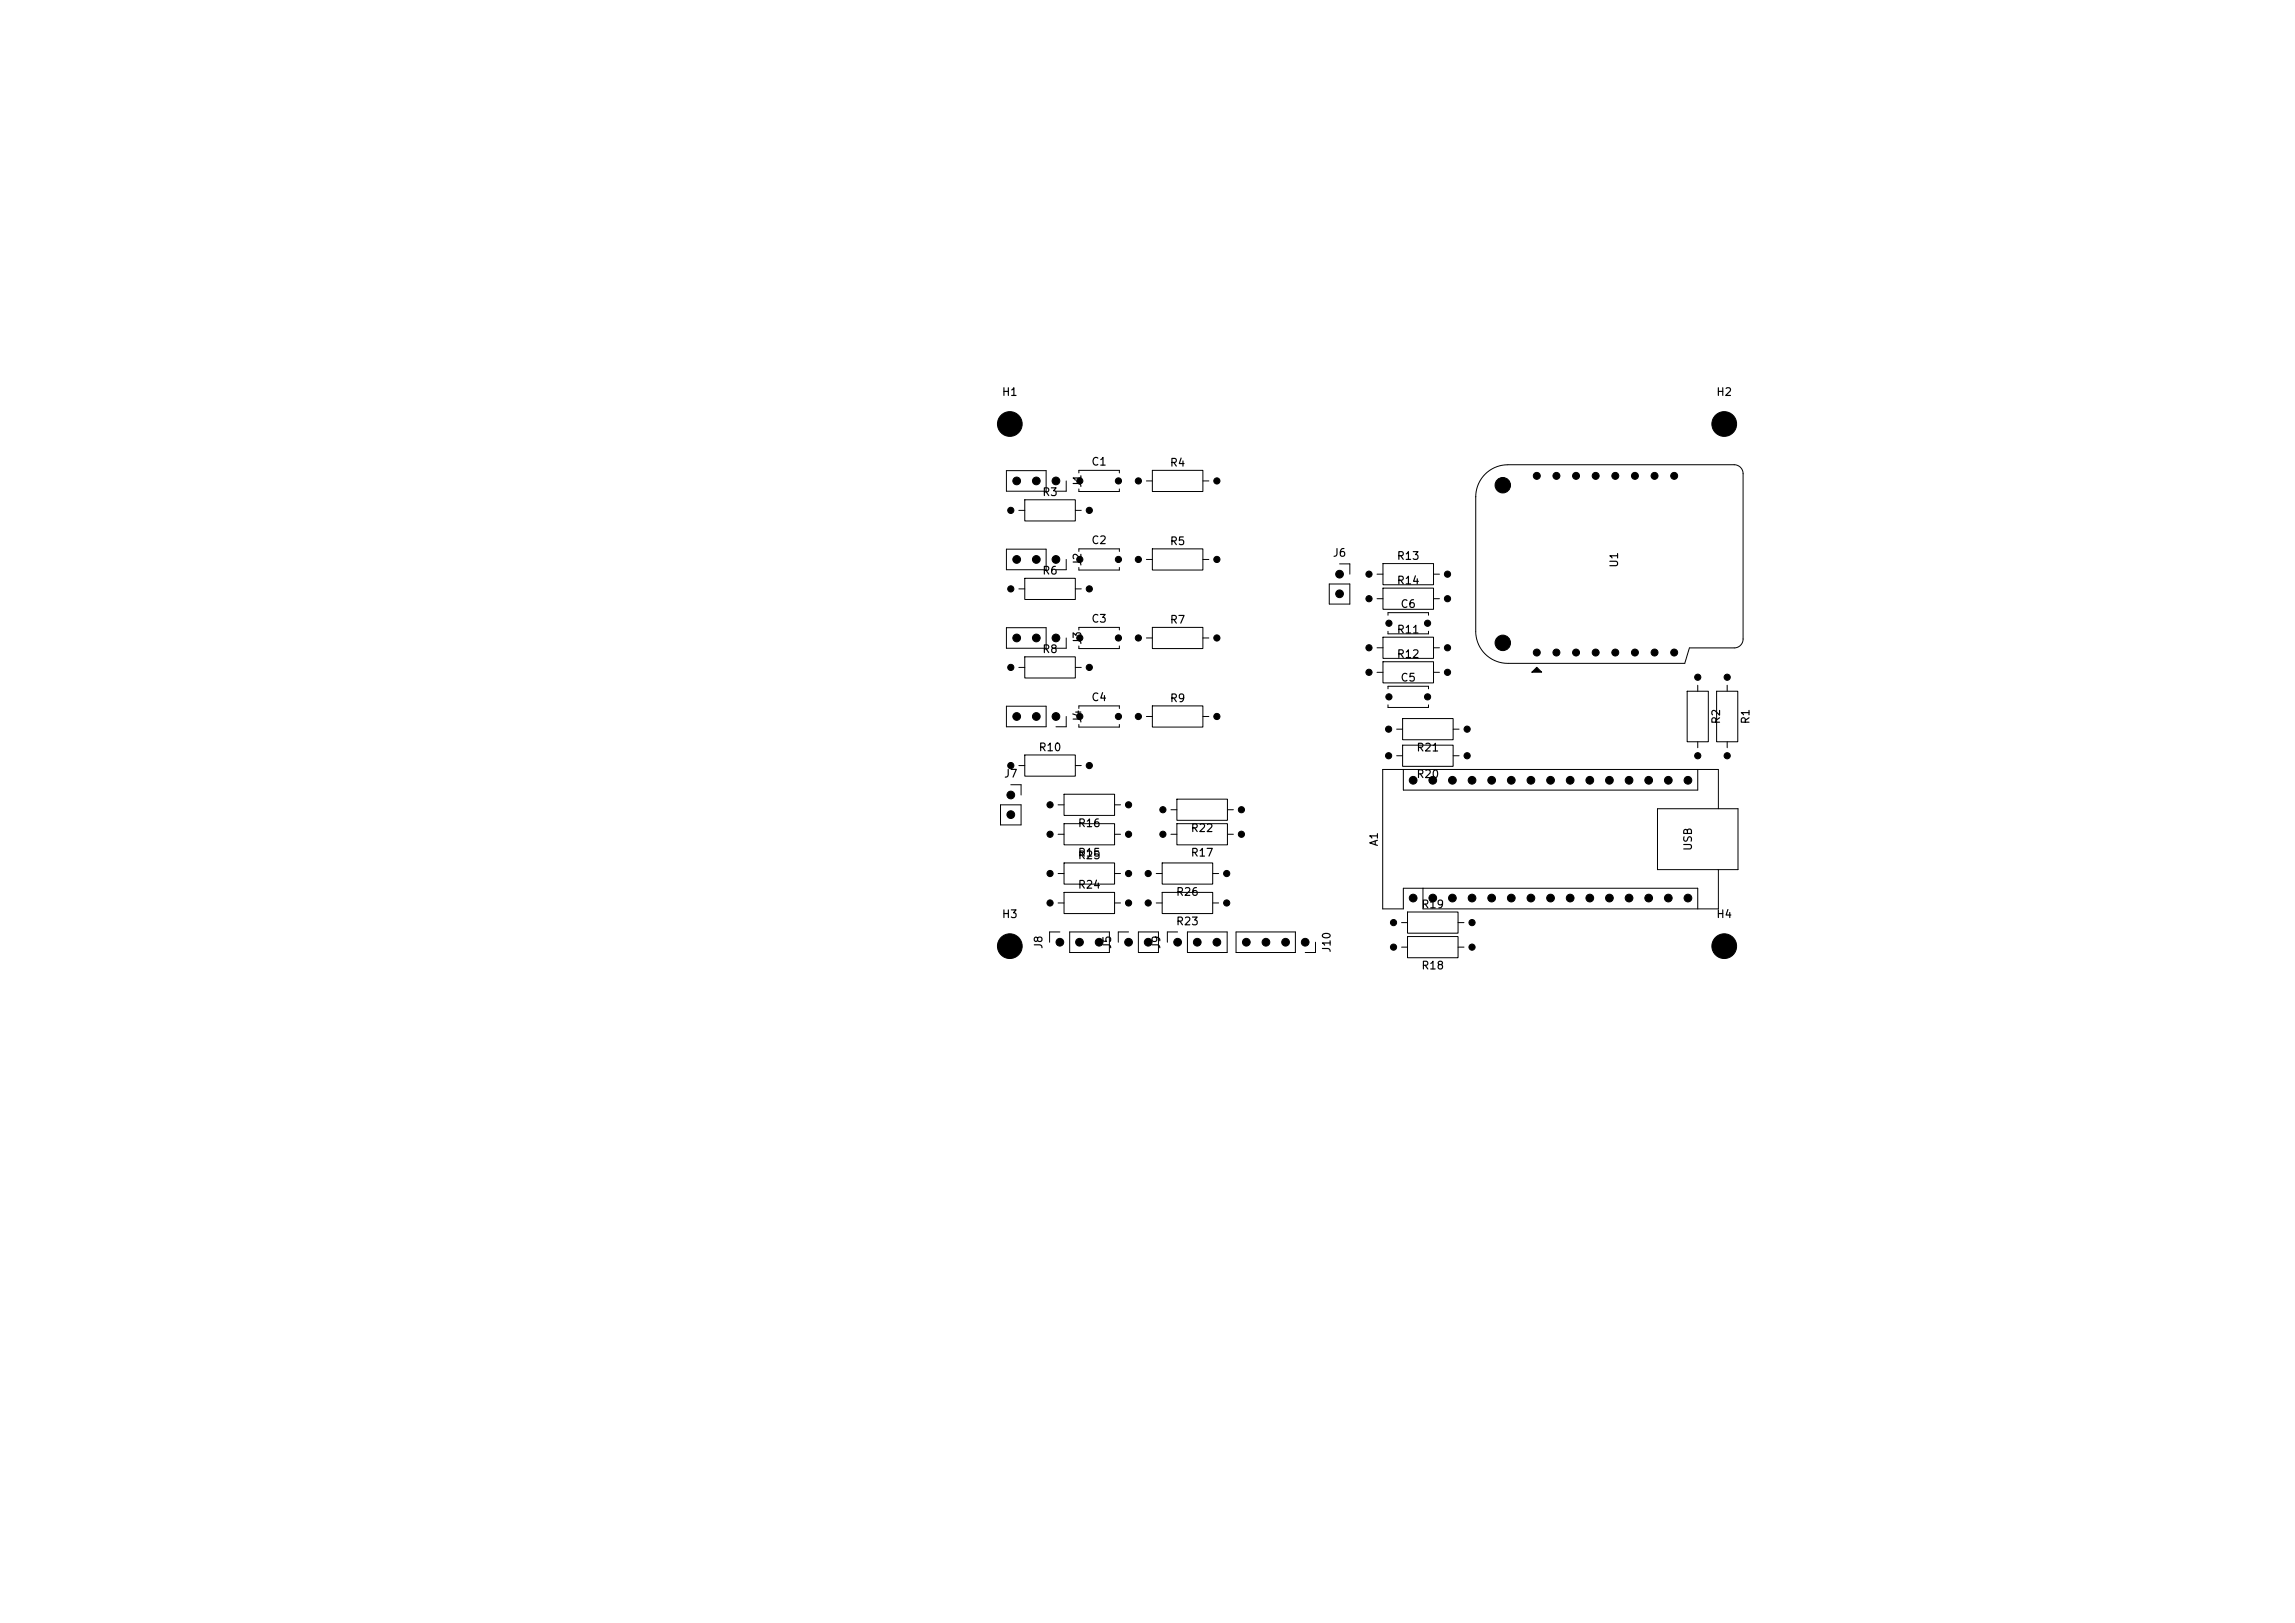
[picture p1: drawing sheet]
<svg xmlns="http://www.w3.org/2000/svg" width="297mm" height="210mm" viewBox="0 0 297 210" stroke-linecap="round" stroke-linejoin="round" font-family="sans-serif">
<defs><g id="words">
<g font-size="1">
<text x="129.6" y="51.5">H1</text>
<text x="222" y="51.5">H2</text>
<text x="134.8" y="64.4">R3</text>
<text x="140.2" y="63.2" transform="rotate(-90 140.2 63.2)">J1</text>
<text x="141.2" y="60.5">C1</text>
<text x="151.3" y="60.6">R4</text>
<text x="141.2" y="70.6">C2</text>
<text x="151.3" y="70.8">R5</text>
<text x="134.8" y="74.6">R6</text>
<text x="140.2" y="73.3" transform="rotate(-90 140.2 73.3)">J2</text>
<text x="172.4" y="72.3">J6</text>
<text x="180.7" y="75.9">R14</text>
<text x="180.7" y="72.7">R13</text>
<text x="209.6" y="73.5" transform="rotate(-90 209.6 73.5)">U1</text>
<text x="140.2" y="83.5" transform="rotate(-90 140.2 83.5)">J3</text>
<text x="141.2" y="80.8">C3</text>
<text x="151.3" y="80.9">R7</text>
<text x="180.7" y="82.2">R11</text>
<text x="181.2" y="78.9">C6</text>
<text x="134.8" y="84.7">R8</text>
<text x="180.7" y="85.4">R12</text>
<text x="181.2" y="88.4">C5</text>
<text x="140.2" y="93.7" transform="rotate(-90 140.2 93.7)">J4</text>
<text x="141.2" y="91">C4</text>
<text x="151.3" y="91.1">R9</text>
<text x="222.8" y="93.8" transform="rotate(-90 222.8 93.8)">R2</text>
<text x="226.6" y="93.8" transform="rotate(-90 226.6 93.8)">R1</text>
<text x="129.9" y="100.9">J7</text>
<text x="134.3" y="97.4">R10</text>
<text x="183.2" y="97.5">R21</text>
<text x="183.2" y="100.9">R20</text>
<text x="139.4" y="107.3">R16</text>
<text x="154" y="107.9">R22</text>
<text x="139.4" y="111.1">R15</text>
<text x="139.4" y="111.4">R25</text>
<text x="154" y="111.1">R17</text>
<text x="178.6" y="109.6" transform="rotate(-90 178.6 109.6)">A1</text>
<text x="219.2" y="110.2" transform="rotate(-90 219.2 110.2)">USB</text>
<text x="129.6" y="119">H3</text>
<text x="139.4" y="115.2">R24</text>
<text x="152.1" y="116.2">R26</text>
<text x="152.1" y="120">R23</text>
<text x="183.9" y="117.8">R19</text>
<text x="222" y="119">H4</text>
<text x="135.1" y="122.9" transform="rotate(-90 135.1 122.9)">J8</text>
<text x="144" y="122.9" transform="rotate(-90 144 122.9)">J5</text>
<text x="150.4" y="122.9" transform="rotate(-90 150.4 122.9)">J9</text>
<text x="172.4" y="123.4" transform="rotate(-90 172.4 123.4)">J10</text>
<text x="183.9" y="125.7">R18</text>
</g>
</g></defs>
<g fill="none" stroke="#000" stroke-width=".13">
<path d="M130.2 60.9h5.2v2.7h-5.2zM130.2 71.1h5.2v2.6h-5.2zM131.8 66h.8M131.8 76.2h.8M132.6 64.7h6.6v2.7h-6.6zM132.6 74.8h6.6v2.8h-6.6zM138 62.2v1.4h-1.3M138 72.4v1.3h-1.3M139.2 66h.7M139.2 76.2h.7M139.6 71.4v-.4h5.3v.4M139.6 61.2v-.3h5.3v.3"/>
<path d="M139.6 63.3v.3h5.3v-.3M139.6 73.4v.4h5.3v-.4M148.4 72.4h.7M148.4 62.2h.7M149.1 71h6.6v2.8h-6.6zM149.1 60.9h6.6v2.7h-6.6zM155.7 72.4h.7M155.7 62.2h.7M172 75.6h2.7v2.6h-2.7zM173.4 73h1.3v1.3M178.2 77.5h.8M178.2 74.3h.8"/>
<path d="M179 76.1h6.5v2.7h-6.5zM179 72.9h6.5v2.8h-6.5zM179.6 79.6v-.3h5.3v.3M185.5 77.5h.8M185.5 74.3h.8M191 64.2v17.5a4.2 4.2 0 0 0 4.2 4.1h22.8l.6-2h5.8a1.15 1.15 0 0 0 1.2-1.1v-21.4a1.15 1.15 0 0 0-1.2-1.2h-29.3a4.1 4.1 0 0 0-4.1 4.2M130.2 81.2h5.2v2.7h-5.2zM130.2 91.4h5.2v2.6h-5.2zM131.8 86.4h.8M131.8 99.1h.8M132.6 85h6.6v2.7h-6.6zM132.6 97.7h6.6v2.7h-6.6z"/>
<path d="M138 82.6v1.3h-1.3M138 92.7v1.3h-1.3M139.2 86.4h.7M139.2 99.1h.7M139.6 81.5v-.3h5.3v.3M139.6 83.6v.3h5.3v-.3M139.6 91.7v-.4h5.3v.4M139.6 93.7v.4h5.3v-.4M148.4 92.7h.7M148.4 82.6h.7M149.1 91.3h6.6v2.8h-6.6zM149.1 81.2h6.6v2.7h-6.6z"/>
<path d="M155.7 92.7h.7M155.7 82.6h.7M178.2 83.8h.8M178.2 87h.8M179 82.4h6.5v2.8h-6.5zM179 85.6h6.5v2.8h-6.5zM179.6 81.7v.3h5.3v-.3M179.6 89.1v-.3h5.3v.3M179.6 91.2v.3h5.3v-.3M180.7 94.4h.8M180.7 97.8h.8M181.5 93h6.6v2.7h-6.6z"/>
<path d="M181.5 96.4h6.6v2.8h-6.6zM181.6 99.6v2.6h38.1v-2.6M185.5 83.8h.8M185.5 87h.8M188.1 94.4h.7M188.1 97.8h.7M198.9 86.3l.6 .7h-1.3zM218.3 89.4h2.8v6.6h-2.8zM219.7 88.7v.7M219.7 96v.8M222.1 89.4h2.8v6.6h-2.8zM223.5 88.7v.7"/>
<path d="M223.5 96v.8M129.5 104.1h2.6v2.6h-2.6zM130.8 101.5h1.3v1.4M136.9 108h.8M136.9 113h.8M136.9 116.8h.8M136.9 104.1h.8M137.7 106.6h6.5v2.7h-6.5zM137.7 111.7h6.5v2.7h-6.5zM137.7 115.5h6.5v2.7h-6.5zM137.7 102.8h6.5v2.7h-6.5zM144.2 108h.8"/>
<path d="M144.2 113h.8M144.2 116.8h.8M144.2 104.1h.8M149.6 113h.8M149.6 116.8h.8M150.4 111.7h6.5v2.7h-6.5zM150.4 115.5h6.5v2.7h-6.5zM151.5 108h.8M151.5 104.8h.8M152.3 106.6h6.5v2.7h-6.5zM152.3 103.4h6.5v2.7h-6.5zM156.9 113h.8"/>
<path d="M156.9 116.8h.8M158.8 108h.8M158.8 104.8h.8M181.4 119.4h.8M182.2 118h6.5v2.8h-6.5zM188.7 119.4h.8M214.5 104.6h10.4v7.9h-10.4zM222.4 104.6v-5h-43.5v18h2.7v-2.7h38.1v2.7M222.4 112.5v5.1h-38.3v-2.7M137.2 120.6h-1.4v1.3M138.4 120.6h5.2v2.7h-5.2zM146 120.6h-1.3v1.3"/>
<path d="M147.3 120.6h2.6v2.7h-2.6zM152.4 120.6h-1.3v1.3M153.7 120.6h5.1v2.7h-5.1zM160 120.6h7.6v2.7h-7.6zM170.2 121.9v1.4h-1.3M181.4 122.6h.8M182.2 121.2h6.5v2.7h-6.5zM188.7 122.6h.8"/>
</g>
<path d="M198.2 87l.7-.7 .6 .7z" fill="#000"/>
<g fill="#000" stroke="#000" stroke-width=".13">
<circle cx="130.7" cy="54.9" r="1.6"/>
<circle cx="223.1" cy="54.9" r="1.6"/>
<circle cx="130.8" cy="76.2" r=".4"/>
<circle cx="130.8" cy="66" r=".4"/>
<circle cx="131.6" cy="62.2" r=".5"/>
<circle cx="131.6" cy="72.4" r=".5"/>
<circle cx="134.1" cy="62.2" r=".5"/>
<circle cx="134.1" cy="72.4" r=".5"/>
<circle cx="136.7" cy="62.2" r=".5"/>
<circle cx="136.7" cy="72.4" r=".5"/>
<circle cx="139.7" cy="72.4" r=".4"/>
<circle cx="139.7" cy="62.2" r=".4"/>
<circle cx="141" cy="66" r=".4"/>
<circle cx="141" cy="76.2" r=".4"/>
<circle cx="144.7" cy="72.4" r=".4"/>
<circle cx="144.7" cy="62.2" r=".4"/>
<circle cx="147.3" cy="72.4" r=".4"/>
<circle cx="147.3" cy="62.2" r=".4"/>
<circle cx="157.5" cy="72.4" r=".4"/>
<circle cx="157.5" cy="62.2" r=".4"/>
<circle cx="173.4" cy="76.8" r=".5"/>
<circle cx="173.4" cy="74.3" r=".5"/>
<circle cx="177.2" cy="77.5" r=".4"/>
<circle cx="177.2" cy="74.3" r=".4"/>
<circle cx="187.3" cy="74.3" r=".4"/>
<circle cx="187.3" cy="77.5" r=".4"/>
<circle cx="194.5" cy="62.8" r="1"/>
<circle cx="198.9" cy="61.6" r=".45"/>
<circle cx="201.4" cy="61.6" r=".45"/>
<circle cx="204" cy="61.6" r=".45"/>
<circle cx="206.5" cy="61.6" r=".45"/>
<circle cx="209" cy="61.6" r=".45"/>
<circle cx="211.6" cy="61.6" r=".45"/>
<circle cx="214.1" cy="61.6" r=".45"/>
<circle cx="216.7" cy="61.6" r=".45"/>
<circle cx="130.8" cy="86.4" r=".4"/>
<circle cx="130.8" cy="99.1" r=".4"/>
<circle cx="131.6" cy="82.6" r=".5"/>
<circle cx="131.6" cy="92.7" r=".5"/>
<circle cx="134.1" cy="92.7" r=".5"/>
<circle cx="134.1" cy="82.6" r=".5"/>
<circle cx="136.7" cy="92.7" r=".5"/>
<circle cx="136.7" cy="82.6" r=".5"/>
<circle cx="139.7" cy="92.7" r=".4"/>
<circle cx="139.7" cy="82.6" r=".4"/>
<circle cx="141" cy="99.1" r=".4"/>
<circle cx="141" cy="86.4" r=".4"/>
<circle cx="144.7" cy="82.6" r=".4"/>
<circle cx="144.7" cy="92.7" r=".4"/>
<circle cx="147.3" cy="92.7" r=".4"/>
<circle cx="147.3" cy="82.6" r=".4"/>
<circle cx="157.5" cy="92.7" r=".4"/>
<circle cx="157.5" cy="82.6" r=".4"/>
<circle cx="177.2" cy="87" r=".4"/>
<circle cx="177.2" cy="83.8" r=".4"/>
<circle cx="179.7" cy="94.3" r=".4"/>
<circle cx="179.7" cy="97.8" r=".4"/>
<circle cx="179.7" cy="80.6" r=".4"/>
<circle cx="179.7" cy="90.2" r=".4"/>
<circle cx="184.7" cy="90.2" r=".4"/>
<circle cx="184.7" cy="80.6" r=".4"/>
<circle cx="187.3" cy="87" r=".4"/>
<circle cx="187.3" cy="83.8" r=".4"/>
<circle cx="189.9" cy="94.3" r=".4"/>
<circle cx="189.9" cy="97.8" r=".4"/>
<circle cx="194.5" cy="83.2" r="1"/>
<circle cx="198.9" cy="84.4" r=".45"/>
<circle cx="201.4" cy="84.4" r=".45"/>
<circle cx="204" cy="84.4" r=".45"/>
<circle cx="206.5" cy="84.4" r=".45"/>
<circle cx="209" cy="84.4" r=".45"/>
<circle cx="211.6" cy="84.4" r=".45"/>
<circle cx="214.1" cy="84.4" r=".45"/>
<circle cx="216.7" cy="84.4" r=".45"/>
<circle cx="219.7" cy="87.6" r=".4"/>
<circle cx="219.7" cy="97.8" r=".4"/>
<circle cx="223.5" cy="87.6" r=".4"/>
<circle cx="223.5" cy="97.8" r=".4"/>
<circle cx="130.8" cy="105.4" r=".5"/>
<circle cx="130.8" cy="102.9" r=".5"/>
<circle cx="135.9" cy="108" r=".4"/>
<circle cx="135.9" cy="104.1" r=".4"/>
<circle cx="135.9" cy="116.8" r=".4"/>
<circle cx="135.9" cy="113" r=".4"/>
<circle cx="146" cy="108" r=".4"/>
<circle cx="146" cy="116.8" r=".4"/>
<circle cx="146" cy="104.1" r=".4"/>
<circle cx="146" cy="113" r=".4"/>
<circle cx="148.6" cy="116.8" r=".4"/>
<circle cx="148.6" cy="113" r=".4"/>
<circle cx="150.5" cy="108" r=".4"/>
<circle cx="150.5" cy="104.8" r=".4"/>
<circle cx="158.7" cy="113" r=".4"/>
<circle cx="158.7" cy="116.8" r=".4"/>
<circle cx="160.7" cy="108" r=".4"/>
<circle cx="160.7" cy="104.8" r=".4"/>
<circle cx="180.3" cy="119.4" r=".4"/>
<circle cx="182.9" cy="116.2" r=".5"/>
<circle cx="182.9" cy="101" r=".5"/>
<circle cx="185.4" cy="116.2" r=".5"/>
<circle cx="185.4" cy="101" r=".5"/>
<circle cx="188" cy="101" r=".5"/>
<circle cx="188" cy="116.2" r=".5"/>
<circle cx="190.5" cy="116.2" r=".5"/>
<circle cx="190.5" cy="101" r=".5"/>
<circle cx="190.5" cy="119.4" r=".4"/>
<circle cx="193" cy="116.2" r=".5"/>
<circle cx="193" cy="101" r=".5"/>
<circle cx="195.6" cy="101" r=".5"/>
<circle cx="195.6" cy="116.2" r=".5"/>
<circle cx="198.1" cy="116.2" r=".5"/>
<circle cx="198.1" cy="101" r=".5"/>
<circle cx="200.7" cy="101" r=".5"/>
<circle cx="200.7" cy="116.2" r=".5"/>
<circle cx="203.2" cy="116.2" r=".5"/>
<circle cx="203.2" cy="101" r=".5"/>
<circle cx="205.7" cy="101" r=".5"/>
<circle cx="205.7" cy="116.2" r=".5"/>
<circle cx="208.3" cy="116.2" r=".5"/>
<circle cx="208.3" cy="101" r=".5"/>
<circle cx="210.8" cy="116.2" r=".5"/>
<circle cx="210.8" cy="101" r=".5"/>
<circle cx="213.4" cy="101" r=".5"/>
<circle cx="213.4" cy="116.2" r=".5"/>
<circle cx="215.9" cy="116.2" r=".5"/>
<circle cx="215.9" cy="101" r=".5"/>
<circle cx="218.4" cy="116.2" r=".5"/>
<circle cx="218.4" cy="101" r=".5"/>
<circle cx="130.7" cy="122.4" r="1.6"/>
<circle cx="137.2" cy="121.9" r=".5"/>
<circle cx="139.7" cy="121.9" r=".5"/>
<circle cx="142.2" cy="121.9" r=".5"/>
<circle cx="146" cy="121.9" r=".5"/>
<circle cx="148.6" cy="121.9" r=".5"/>
<circle cx="152.4" cy="121.9" r=".5"/>
<circle cx="154.9" cy="121.9" r=".5"/>
<circle cx="157.5" cy="121.9" r=".5"/>
<circle cx="161.3" cy="121.9" r=".5"/>
<circle cx="163.8" cy="121.9" r=".5"/>
<circle cx="166.4" cy="121.9" r=".5"/>
<circle cx="168.9" cy="121.9" r=".5"/>
<circle cx="180.3" cy="122.6" r=".4"/>
<circle cx="190.5" cy="122.6" r=".4"/>
<circle cx="223.1" cy="122.4" r="1.6"/>
</g>
<use href="#words"/>
</svg>
